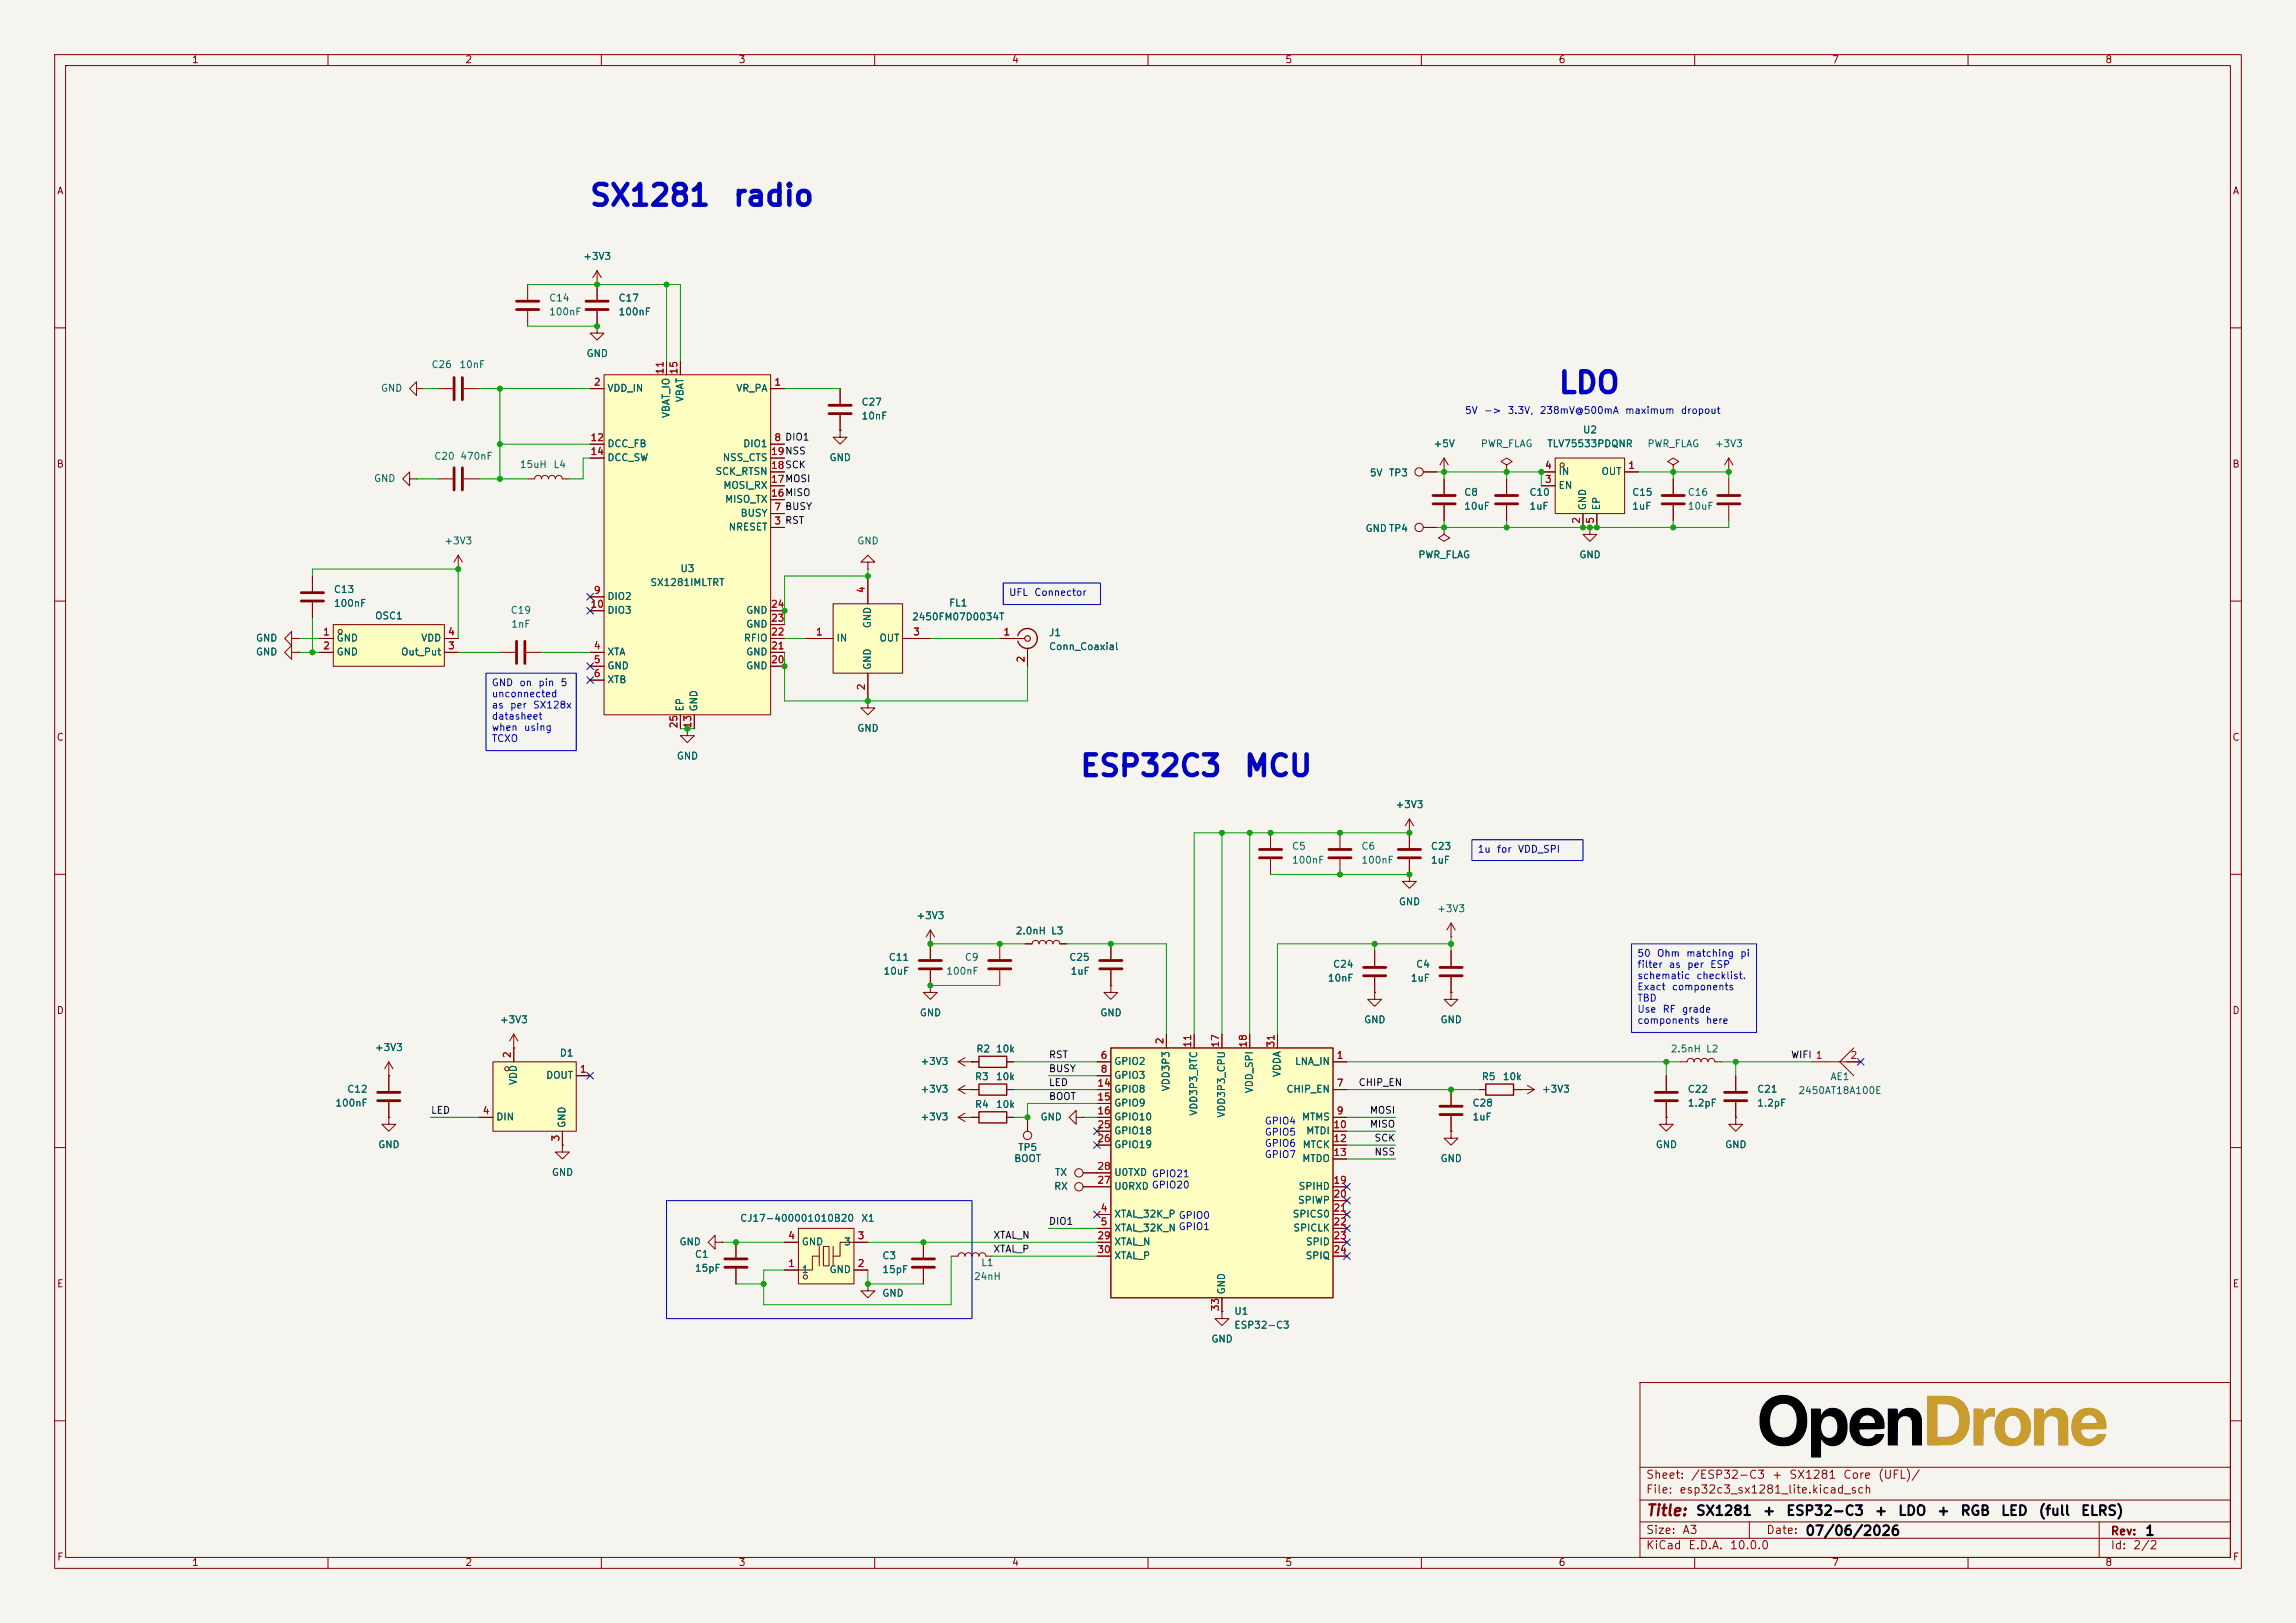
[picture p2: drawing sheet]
<svg xmlns="http://www.w3.org/2000/svg" width="420mm" height="297mm" viewBox="0 0 420 297" stroke-linecap="round" stroke-linejoin="round" font-family="sans-serif">
<defs><g id="words">
<g font-size="3.8" fill="#0000c2">
<text x="107.7" y="38.6">SX1281</text>
<text x="133.9" y="38.6">radio</text>
<text x="284.9" y="72.9">LDO</text>
<text x="197.4" y="143">ESP32C3</text>
<text x="227.4" y="143">MCU</text>
</g>
<text font-size="2" fill="#840000" x="301" y="277.9">Title:</text>
<g font-size="1.8">
<text x="310.1" y="277.8">SX1281</text>
<text x="322.3" y="277.8">+</text>
<text x="326.6" y="277.8">ESP32-C3</text>
<text x="330.1" y="281.5">07/06/2026</text>
<text x="342.8" y="277.8">+</text>
<text x="347.1" y="277.8">LDO</text>
<text x="354.2" y="277.8">+</text>
<text x="358.5" y="277.8">RGB</text>
<text x="365.9" y="277.8">LED</text>
<text x="372.8" y="277.8">(full</text>
<text x="380.5" y="277.8">ELRS)</text>
<text x="392.3" y="281.5">1</text>
</g>
<g font-size="1.5" fill="#840000">
<text x="301" y="273.7">File:</text>
<text x="301" y="271">Sheet:</text>
<text x="307.1" y="273.7">esp32c3_sx1281_lite.kicad_sch</text>
<text x="309.2" y="271">/ESP32-C3</text>
<text x="324" y="271">+</text>
<text x="327.2" y="271">SX1281</text>
<text x="337" y="271">Core</text>
<text x="343.4" y="271">(UFL)/</text>
<text x="301" y="281.1">Size:</text>
<text x="307.6" y="281.1">A3</text>
<text x="323" y="281.1">Date:</text>
<text x="386" y="281.3">Rev:</text>
<text x="301" y="283.9">KiCad</text>
<text x="308.7" y="283.9">E.D.A.</text>
<text x="316.3" y="283.9">10.0.0</text>
<text x="386" y="283.9">Id:</text>
<text x="390.1" y="283.9">2/2</text>
</g>
<g font-size="1.3" fill="#840000">
<text x="35" y="11.9">1</text>
<text x="85" y="11.9">2</text>
<text x="135" y="11.9">3</text>
<text x="185" y="11.9">4</text>
<text x="235" y="11.9">5</text>
<text x="285" y="11.9">6</text>
<text x="335" y="11.9">7</text>
<text x="385" y="11.9">8</text>
<text x="10.3" y="35.9">A</text>
<text x="408.3" y="35.9">A</text>
<text x="10.3" y="85.9">B</text>
<text x="408.2" y="85.9">B</text>
<text x="10.3" y="135.9">C</text>
<text x="408.2" y="135.9">C</text>
<text x="10.3" y="185.9">D</text>
<text x="408.2" y="185.9">D</text>
<text x="10.3" y="235.9">E</text>
<text x="408.3" y="235.9">E</text>
<text x="10.3" y="285.9">F</text>
<text x="35" y="286.9">1</text>
<text x="85" y="286.9">2</text>
<text x="135" y="286.9">3</text>
<text x="185" y="286.9">4</text>
<text x="235" y="286.9">5</text>
<text x="285" y="286.9">6</text>
<text x="335" y="286.9">7</text>
<text x="385" y="286.9">8</text>
<text x="408.3" y="285.9">F</text>
</g>
<g font-size="1.3" fill="#006464">
<text x="106.6" y="47.9">+3V3</text>
<text x="100.3" y="58">100nF</text>
<text x="100.3" y="55.5">C14</text>
<text x="113" y="58">100nF</text>
<text x="113" y="55.5">C17</text>
<text x="107.2" y="65.6">GND</text>
<text x="69.6" y="72">GND</text>
<text x="78.8" y="67.7">C26</text>
<text x="83.9" y="67.7">10nF</text>
<text x="111" y="72">VDD_IN</text>
<text x="134.6" y="72">VR_PA</text>
<text x="122.8" y="76.6" transform="rotate(-90 122.8 76.6)">VBAT_IO</text>
<text x="125.3" y="73.7" transform="rotate(-90 125.3 73.7)">VBAT</text>
<text x="157.5" y="74.5">C27</text>
<text x="157.5" y="77.1">10nF</text>
<text x="111" y="82.1">DCC_FB</text>
<text x="135.8" y="82.1">DIO1</text>
<text x="262.1" y="82.1">+5V</text>
<text x="270.8" y="82.1">PWR_FLAG</text>
<text x="282.9" y="82.1">TLV75533PDQNR</text>
<text x="289.5" y="79.6">U2</text>
<text x="301.3" y="82.1">PWR_FLAG</text>
<text x="313.6" y="82.1">+3V3</text>
<text x="68.3" y="88.5">GND</text>
<text x="79.3" y="84.4">C20</text>
<text x="84.1" y="84.4">470nF</text>
<text x="95" y="86">15uH</text>
<text x="101.1" y="86">L4</text>
<text x="111" y="84.7">DCC_SW</text>
<text x="130.8" y="87.2">SCK_RTSN</text>
<text x="132.1" y="84.7">NSS_CTS</text>
<text x="132.2" y="89.8">MOSI_RX</text>
<text x="151.6" y="84.7">GND</text>
<text x="250.5" y="87.5">5V</text>
<text x="254" y="87.5">TP3</text>
<text x="285" y="89.8">EN</text>
<text x="285" y="87.2">IN</text>
<text x="292.8" y="87.2">OUT</text>
<text x="132.5" y="92.3">MISO_TX</text>
<text x="135.4" y="94.8">BUSY</text>
<text x="267.7" y="91">C8</text>
<text x="267.7" y="93.6">10uF</text>
<text x="279.7" y="93.6">1uF</text>
<text x="279.7" y="91">C10</text>
<text x="290.4" y="93.5" transform="rotate(-90 290.4 93.5)">GND</text>
<text x="293" y="93.5" transform="rotate(-90 293 93.5)">EP</text>
<text x="298.5" y="93.6">1uF</text>
<text x="298.5" y="91">C15</text>
<text x="308.6" y="91">C16</text>
<text x="308.6" y="93.6">10uF</text>
<text x="81.2" y="99.9">+3V3</text>
<text x="133.2" y="97.4">NRESET</text>
<text x="156.7" y="99.9">GND</text>
<text x="249.7" y="97.6">GND TP4</text>
<text x="118.9" y="107.5">SX1281IMLTRT</text>
<text x="124.4" y="105">U3</text>
<text x="259.3" y="102.5">PWR_FLAG</text>
<text x="288.8" y="102.5">GND</text>
<text x="61" y="111.4">100nF</text>
<text x="61" y="108.8">C13</text>
<text x="68.5" y="113.6">OSC1</text>
<text x="93.3" y="112.6">C19</text>
<text x="111" y="110.1">DIO2</text>
<text x="111" y="112.6">DIO3</text>
<text x="136.4" y="112.6">GND</text>
<text x="166.7" y="113.8">2450FM07D0034T</text>
<text x="173.5" y="111.3">FL1</text>
<text x="46.7" y="117.7">GND</text>
<text x="61.5" y="117.7">GND</text>
<text x="76.9" y="117.7">VDD</text>
<text x="93.4" y="115.2">1nF</text>
<text x="136" y="117.7">RFIO</text>
<text x="136.4" y="115.2">GND</text>
<text x="152.9" y="117.7">IN</text>
<text x="159.6" y="115.1" transform="rotate(-90 159.6 115.1)">GND</text>
<text x="160.8" y="117.7">OUT</text>
<text x="191.8" y="116.7">J1</text>
<text x="191.8" y="119.3">Conn_Coaxial</text>
<text x="46.7" y="120.2">GND</text>
<text x="61.5" y="120.2">GND</text>
<text x="73.3" y="120.2">Out_Put</text>
<text x="111" y="120.2">XTA</text>
<text x="111" y="122.8">GND</text>
<text x="111" y="125.3">XTB</text>
<text x="136.4" y="122.8">GND</text>
<text x="136.4" y="120.2">GND</text>
<text x="159.6" y="122.7" transform="rotate(-90 159.6 122.7)">GND</text>
<text x="125.3" y="130.3" transform="rotate(-90 125.3 130.3)">EP</text>
<text x="127.9" y="130.3" transform="rotate(-90 127.9 130.3)">GND</text>
<text x="156.7" y="134.2">GND</text>
<text x="123.7" y="139.3">GND</text>
<text x="255.2" y="148.2">+3V3</text>
<text x="236.2" y="155.8">C5</text>
<text x="248.9" y="155.8">C6</text>
<text x="261.6" y="155.8">C23</text>
<text x="236.2" y="158.3">100nF</text>
<text x="248.9" y="158.3">100nF</text>
<text x="261.6" y="158.3">1uF</text>
<text x="255.8" y="166">GND</text>
<text x="262.8" y="167.2">+3V3</text>
<text x="167.5" y="168.5">+3V3</text>
<text x="185.7" y="171.3">2.0nH</text>
<text x="192.2" y="171.3">L3</text>
<text x="161.5" y="178.7">10uF</text>
<text x="162.5" y="176.1">C11</text>
<text x="173" y="178.7">100nF</text>
<text x="176.4" y="176.1">C9</text>
<text x="195.5" y="176.1">C25</text>
<text x="195.7" y="178.7">1uF</text>
<text x="242.8" y="179.9">10nF</text>
<text x="243.7" y="177.4">C24</text>
<text x="258" y="179.9">1uF</text>
<text x="258.9" y="177.4">C4</text>
<text x="91.3" y="187.6">+3V3</text>
<text x="168.1" y="186.3">GND</text>
<text x="201.2" y="186.3">GND</text>
<text x="249.4" y="187.6">GND</text>
<text x="263.4" y="187.6">GND</text>
<text x="68.5" y="192.6">+3V3</text>
<text x="99.8" y="197.7">DOUT</text>
<text x="102.3" y="193.6">D1</text>
<text x="168.3" y="195.2">+3V3</text>
<text x="178.2" y="198">R3</text>
<text x="178.5" y="192.9">R2</text>
<text x="182.1" y="192.9">10k</text>
<text x="182.1" y="198">10k</text>
<text x="203.7" y="195.2">GPIO2</text>
<text x="203.7" y="197.7">GPIO3</text>
<text x="234.5" y="197.2" transform="rotate(-90 234.5 197.2)">VDDA</text>
<text x="236.8" y="195.2">LNA_IN</text>
<text x="270.9" y="198">R5</text>
<text x="274.8" y="198">10k</text>
<text x="305.5" y="192.9">2.5nH</text>
<text x="312" y="192.9">L2</text>
<text x="334.7" y="198">AE1</text>
<text x="61.2" y="202.8">100nF</text>
<text x="63.4" y="200.3">C12</text>
<text x="94.8" y="198.6" transform="rotate(-90 94.8 198.6)">VDD</text>
<text x="168.3" y="200.3">+3V3</text>
<text x="178.2" y="203">R4</text>
<text x="182.1" y="203">10k</text>
<text x="203.7" y="200.3">GPIO8</text>
<text x="203.7" y="202.8">GPIO9</text>
<text x="214.2" y="199.8" transform="rotate(-90 214.2 199.8)">VDD3P3</text>
<text x="229.5" y="200.2" transform="rotate(-90 229.5 200.2)">VDD_SPI</text>
<text x="235.2" y="200.3">CHIP_EN</text>
<text x="269.2" y="202.8">C28</text>
<text x="281.9" y="200.3">+3V3</text>
<text x="308.6" y="200.3">C22</text>
<text x="308.6" y="202.8">1.2pF</text>
<text x="321.3" y="200.3">C21</text>
<text x="321.3" y="202.8">1.2pF</text>
<text x="328.9" y="200.5">2450AT18A100E</text>
<text x="90.7" y="205.3">DIN</text>
<text x="103.7" y="206.5" transform="rotate(-90 103.7 206.5)">GND</text>
<text x="168.3" y="205.3">+3V3</text>
<text x="190.2" y="205.3">GND</text>
<text x="203.7" y="205.3">GPIO10</text>
<text x="203.7" y="207.9">GPIO18</text>
<text x="219.3" y="204.3" transform="rotate(-90 219.3 204.3)">VDD3P3_RTC</text>
<text x="224.4" y="204.6" transform="rotate(-90 224.4 204.6)">VDD3P3_CPU</text>
<text x="238" y="205.3">MTMS</text>
<text x="238.8" y="207.9">MTDI</text>
<text x="269.2" y="205.3">1uF</text>
<text x="69.1" y="210.4">GND</text>
<text x="100.8" y="215.5">GND</text>
<text x="185.4" y="213">BOOT</text>
<text x="186.1" y="210.9">TP5</text>
<text x="192.9" y="215.5">TX</text>
<text x="203.7" y="210.4">GPIO19</text>
<text x="203.7" y="215.5">U0TXD GPIO21</text>
<text x="203.7" y="215.5">U0TXD</text>
<text x="238.1" y="213">MTDO</text>
<text x="238.2" y="210.4">MTCK</text>
<text x="263.4" y="213">GND</text>
<text x="302.8" y="210.4">GND</text>
<text x="315.5" y="210.4">GND</text>
<text x="192.7" y="218">RX</text>
<text x="203.7" y="218">U0RXD GPIO20</text>
<text x="203.7" y="218">U0RXD</text>
<text x="237.3" y="220.6">SPIWP</text>
<text x="237.4" y="218">SPIHD</text>
<text x="135.3" y="223.9">CJ17-400001010B20</text>
<text x="157.4" y="223.9">X1</text>
<text x="203.7" y="223.1">XTAL_32K_P GPIO0</text>
<text x="203.7" y="225.7">XTAL_32K_N GPIO1</text>
<text x="203.7" y="223.1">XTAL_32K_P</text>
<text x="203.7" y="225.7">XTAL_32K_N</text>
<text x="236.4" y="223.1">SPICS0</text>
<text x="236.5" y="225.7">SPICLK</text>
<text x="124.2" y="228.2">GND</text>
<text x="127" y="230.5">C1</text>
<text x="127" y="233">15pF</text>
<text x="146.6" y="233.3">1</text>
<text x="146.6" y="228.2">GND</text>
<text x="151.6" y="233.3">GND</text>
<text x="154.3" y="228.2">3</text>
<text x="161.3" y="230.7">C3</text>
<text x="161.3" y="233.3">15pF</text>
<text x="179.4" y="232">L1</text>
<text x="203.7" y="228.2">XTAL_N</text>
<text x="203.7" y="230.7">XTAL_P</text>
<text x="238.7" y="230.7">SPIQ</text>
<text x="238.8" y="228.2">SPID</text>
<text x="161.3" y="237.6">GND</text>
<text x="178" y="234.5">24nH</text>
<text x="224.4" y="237" transform="rotate(-90 224.4 237)">GND</text>
<text x="221.5" y="246">GND</text>
<text x="225.7" y="240.9">U1</text>
<text x="225.7" y="243.4">ESP32-C3</text>
</g>
<g font-size="1.3" fill="#a90000">
<text x="108.5" y="70.9">2</text>
<text x="121.7" y="68.6" transform="rotate(-90 121.7 68.6)">11</text>
<text x="124.2" y="68.6" transform="rotate(-90 124.2 68.6)">15</text>
<text x="141.5" y="70.9">1</text>
<text x="107.9" y="81">12</text>
<text x="107.9" y="83.6">14</text>
<text x="140.9" y="83.6">19NSS</text>
<text x="140.9" y="83.6">19</text>
<text x="141.5" y="81">8 DIO1</text>
<text x="141.5" y="81">8</text>
<text x="140.9" y="88.6">17MOSI</text>
<text x="140.9" y="86.1">18SCK</text>
<text x="140.9" y="88.6">17</text>
<text x="140.9" y="86.1">18</text>
<text x="282.5" y="88.6">3</text>
<text x="282.5" y="86.1">4</text>
<text x="297.7" y="86.1">1</text>
<text x="140.9" y="91.2">16MISO</text>
<text x="140.9" y="91.2">16</text>
<text x="141.5" y="93.7">7 BUSY</text>
<text x="141.5" y="93.7">7</text>
<text x="289.3" y="96" transform="rotate(-90 289.3 96)">2</text>
<text x="291.8" y="96" transform="rotate(-90 291.8 96)">5</text>
<text x="141.5" y="96.3">3 RST</text>
<text x="141.5" y="96.3">3</text>
<text x="107.9" y="111.5">10</text>
<text x="108.5" y="109">9</text>
<text x="140.9" y="111.5">24</text>
<text x="158.5" y="108.7" transform="rotate(-90 158.5 108.7)">4</text>
<text x="59" y="116.6">1</text>
<text x="59" y="119.1">2</text>
<text x="81.8" y="119.1">3</text>
<text x="81.8" y="116.6">4</text>
<text x="108.5" y="119.1">4</text>
<text x="140.9" y="119.1">21</text>
<text x="140.9" y="116.6">22</text>
<text x="140.9" y="114">23</text>
<text x="149.2" y="116.6">1</text>
<text x="166.9" y="116.6">3</text>
<text x="183.4" y="116.6">1</text>
<text x="108.5" y="121.7">5</text>
<text x="108.5" y="124.2">6</text>
<text x="140.9" y="121.7">20</text>
<text x="187.7" y="121.4" transform="rotate(-90 187.7 121.4)">2</text>
<text x="158.5" y="126.4" transform="rotate(-90 158.5 126.4)">2</text>
<text x="124.2" y="133.4" transform="rotate(-90 124.2 133.4)">25</text>
<text x="126.7" y="133.4" transform="rotate(-90 126.7 133.4)">13</text>
<text x="213.1" y="191.2" transform="rotate(-90 213.1 191.2)">2</text>
<text x="218.2" y="191.8" transform="rotate(-90 218.2 191.8)">11</text>
<text x="223.3" y="191.8" transform="rotate(-90 223.3 191.8)">17</text>
<text x="228.3" y="191.8" transform="rotate(-90 228.3 191.8)">18</text>
<text x="233.4" y="191.8" transform="rotate(-90 233.4 191.8)">31</text>
<text x="93.7" y="193.7" transform="rotate(-90 93.7 193.7)">2</text>
<text x="106" y="196.6">1</text>
<text x="201.2" y="194.1">6</text>
<text x="201.2" y="196.6">8</text>
<text x="244.4" y="194.1">1</text>
<text x="338.4" y="194.1">2</text>
<text x="200.6" y="199.1">14</text>
<text x="200.6" y="201.7">15</text>
<text x="244.4" y="199.1">7</text>
<text x="88.2" y="204.2">4</text>
<text x="102.6" y="209" transform="rotate(-90 102.6 209)">3</text>
<text x="200.6" y="204.2">16</text>
<text x="200.6" y="206.8">25</text>
<text x="200.6" y="209.3">26</text>
<text x="243.8" y="206.8">10</text>
<text x="243.8" y="209.3">12</text>
<text x="244.4" y="204.2">9</text>
<text x="200.6" y="214.4">28</text>
<text x="243.8" y="211.8">13</text>
<text x="200.6" y="216.9">27</text>
<text x="201.2" y="222">4</text>
<text x="243.8" y="216.9">19</text>
<text x="243.8" y="219.5">20</text>
<text x="243.8" y="222">21</text>
<text x="144.1" y="227.1">4</text>
<text x="156.8" y="227.1">3</text>
<text x="200.6" y="227.1">29</text>
<text x="201.2" y="224.5">5</text>
<text x="243.8" y="224.5">22</text>
<text x="243.8" y="227.1">23</text>
<text x="144.1" y="232.2">1</text>
<text x="156.8" y="232.2">2</text>
<text x="200.6" y="229.6">30</text>
<text x="243.8" y="229.6">24</text>
<text x="223.3" y="240.1" transform="rotate(-90 223.3 240.1)">33</text>
</g>
<g font-size="1.3" fill="#0000c2">
<text x="267.9" y="76.1">5V</text>
<text x="271.3" y="76.1">-&gt;</text>
<text x="275.7" y="76.1">3.3V,</text>
<text x="281.5" y="76.1">238mV@500mA</text>
<text x="297.2" y="76.1">maximum</text>
<text x="307.3" y="76.1">dropout</text>
<text x="184.5" y="109.4">UFL</text>
<text x="189.1" y="109.4">Connector</text>
<text x="89.9" y="125.9">GND</text>
<text x="94.9" y="125.9">on</text>
<text x="98.4" y="125.9">pin</text>
<text x="102.4" y="125.9">5</text>
<text x="89.9" y="127.9">unconnected</text>
<text x="89.9" y="130">as</text>
<text x="93.2" y="130">per</text>
<text x="97.4" y="130">SX128x</text>
<text x="89.9" y="132">datasheet</text>
<text x="89.9" y="134">when</text>
<text x="89.9" y="136.1">TCXO</text>
<text x="95.7" y="134">using</text>
<text x="270.2" y="156.3">1u</text>
<text x="273.7" y="156.3">for</text>
<text x="277.6" y="156.3">VDD_SPI</text>
<text x="299.4" y="175.4">50</text>
<text x="299.4" y="177.4">filter</text>
<text x="299.4" y="179.5">schematic</text>
<text x="303" y="175.4">Ohm</text>
<text x="305.2" y="177.4">as</text>
<text x="308.3" y="175.4">matching</text>
<text x="308.5" y="177.4">per</text>
<text x="310.2" y="179.5">checklist.</text>
<text x="312.7" y="177.4">ESP</text>
<text x="318.2" y="175.4">pi</text>
<text x="299.4" y="181.5">Exact</text>
<text x="299.4" y="183.6">TBD</text>
<text x="299.4" y="185.6">Use</text>
<text x="304" y="185.6">RF</text>
<text x="305.7" y="181.5">components</text>
<text x="307.5" y="185.6">grade</text>
<text x="299.4" y="187.7">components</text>
<text x="311.9" y="187.7">here</text>
<text x="231.2" y="206.1">GPIO4</text>
<text x="231.2" y="208.1">GPIO5</text>
<text x="231.2" y="210.2">GPIO6</text>
<text x="231.2" y="212.2">GPIO7</text>
</g>
<g font-size="1.3" fill="#0f0f0f">
<text x="191.8" y="196.5">BUSY</text>
<text x="191.8" y="194">RST</text>
<text x="327.5" y="194">WIFI 1</text>
<text x="191.8" y="201.6">BOOT</text>
<text x="191.8" y="199">LED</text>
<text x="248.4" y="199">CHIP_EN</text>
<text x="78.7" y="204.1">LED</text>
<text x="250.5" y="206.7">MISO</text>
<text x="250.5" y="204.1">MOSI</text>
<text x="251.3" y="209.2">SCK</text>
<text x="251.3" y="211.7">NSS</text>
<text x="181.6" y="227">XTAL_N</text>
<text x="191.8" y="224.4">DIO1</text>
<text x="181.6" y="229.5">XTAL_P</text>
</g>
</g></defs>
<path d="M0 0h420v297h-420z" fill="#f5f4ef" stroke="#f5f4ef" stroke-width=".18"/>
<g fill="none" stroke="#840000" stroke-width=".18">
<path d="M10 10h400v277h-400zM12 12h396v273h-396zM60 10v2M110 10v2M160 10v2M210 10v2M260 10v2M310 10v2M360 10v2M10 60h2M408 60h2M10 110h2"/>
<path d="M408 110h2M10 160h2M408 160h2M10 210h2M408 210h2M300 253h108v32h-108zM10 260h2M300 278.5h108M300 274.5h108M300 268.5h108M320 278.5v3M384 278.5v6.5"/>
<path d="M408 260h2M60 285v2M110 285v2M160 285v2M210 285v2M260 285v2M300 281.5h108M310 285v2M360 285v2"/>
</g>
<g fill="#c89d2e">
<path d="M365.8 258.5l.7-.5 .7-.3a3.4 3.4 0 0 1 4.2 4.3l-.5 1.4a3.5 3.5 0 0 1-5.8-.7l-.3-1.6h1.9l.1 .7a1.43 1.43 0 0 0 1.5 1.4 1.43 1.43 0 0 0 1.3-1.6v-1.2l-.5-.9-.7-.4h-.6l-.4 .2a2 2 0 0 0-.7 1.8h-1.9v-.1a3.5 3.5 0 0 1 1-2.5z"/>
<path d="M372.1 257.8h1.7l.2 1a2.31 2.31 0 0 1 2.5-1.1 2.31 2.31 0 0 1 1.8 2.1v4.7h-1.8l-.1-4.5-.2-.5-.3-.2-1-.1a1.3 1.3 0 0 0-1 1.2v4.1h-1.8z"/>
<path d="M379.9 258.5a3.2 3.2 0 0 1 3.7-.6 3.2 3.2 0 0 1 1.6 3.5l-4.4 .2-.1 .1 .1 .5a1.6 1.6 0 0 0 1.4 1.1 1.6 1.6 0 0 0 1.5-.8h1.6a3 3 0 0 1-3.8 2.1 3.3 3.3 0 0 1-2.6-4v-.3l4.6 .1-.2-.8-.6-.5a1.44 1.44 0 0 0-2 1.2h-1.8a3.4 3.4 0 0 1 1-1.8z"/>
</g>
<path d="M323.1 256.4a4.5 4.5 0 0 1 5.2-.7 4.5 4.5 0 0 1 2.3 4.7 4.4 4.4 0 0 1-4.6 4.3 4.4 4.4 0 0 1-4.1-4.6h1.9a2.56 2.56 0 0 0 2.9 2.9 2.62 2.62 0 0 0 2-2.9 3.2 3.2 0 0 0-1.2-2.9 2.44 2.44 0 0 0-2.6 .1 2.44 2.44 0 0 0-1.1 2.3v.5h-1.9a4.9 4.9 0 0 1 1.2-3.7zM331.3 257.8h1.7l.1 1.1 .1-.1a2.5 2.5 0 0 1 2.8-1.1 2.5 2.5 0 0 1 1.9 2.3 4 4 0 0 1-1.2 4.3 2.42 2.42 0 0 1-3.6-.9v3.3h-1.8v-5.6h1.8l.2 1 .5 .7 .7 .3 .8-.2 .4-.3 .3-.5 .1-1.4-.5-1.1-.3-.3-.5-.1a1.57 1.57 0 0 0-1.7 1.8v.1h-1.8zM339.3 258.5a3.2 3.2 0 0 1 3.7-.5 3.2 3.2 0 0 1 1.6 3.4l-.8 .2h-3.4l-.3 .1 .1 .6 .3 .5 .9 .5 .9-.2 .8-.6h1.6a2.97 2.97 0 0 1-3.8 2.1 3.4 3.4 0 0 1-2.5-4.3l4.1 .1h.4l.1-.1a1.43 1.43 0 0 0-1.5-1.3 1.43 1.43 0 0 0-1.4 1.3h-1.7l.3-1z" fill="#000"/>
<g fill="#c89d2e">
<path d="M361 257.8h1.7l.2 1.1a1.41 1.41 0 0 1 2-1.1v1.5h-1.3l-.4 .4-.3 .5-.1 4.3h-1.8z"/>
<path d="M352.5 255.4h.2a18.4 18.4 0 0 1 4.6 .2 4 4 0 0 1 3 4.5 4.1 4.1 0 0 1-4.6 4.4h-3.2v-4.5h1.9v2.9h1.5a2.47 2.47 0 0 0 2.5-3 2.5 2.5 0 0 0-2.6-2.9h-1.4v3h-1.9z"/>
</g>
<path d="M345.3 257.8h1.7l.2 1a2.32 2.32 0 0 1 2.6-1.1 2.32 2.32 0 0 1 1.8 2.3v4.5h-1.8l-.1-4.4-.4-.7-.8-.2-.8 .2-.5 .8-.1 4.3h-1.8z" fill="#000"/>
<path d="M69.1 199.9h4.1M69.1 201.4h4.1M132.6 230.4h4.1M132.6 231.9h4.1M166.9 230.4h4M166.9 231.9h4" fill="none" stroke="#840000" stroke-width=".51"/>
<g fill="none" stroke="#840000" stroke-width=".18">
<path d="M71.1 196.9h.1M71.1 194.3v5.3M71.1 194.3l-.7 1.3M71.1 194.3l.8 1.3M94 191.8h.1M94 189.2l-.8 1.3M94 189.2l.7 1.3M94 189.2v2.6M251.5 181.6v1.3h-1.3l1.3 1.3 1.2-1.3h-1.2M251.5 181.6h.1M71.1 204.5v1.2h1.3l-1.3 1.3-1.3-1.3h1.3M71.1 204.5h.1"/>
<path d="M71.1 201.7v2.8M102.9 209.6v1.2h1.2l-1.2 1.3-1.3-1.3h1.3M102.9 209.6h.1M130.8 227.3v-1.2l-1.3 1.2 1.3 1.3v-1.3h1.3M132.1 227.3h.1M134.6 227.3v2.8M134.6 232.2v2.7M168.9 227.3v2.8M168.9 232.2v2.7"/>
</g>
<g fill="#ffffc2">
<path d="M146 224.8h10.2v10.1h-10.2z"/>
<path d="M150.6 228.1h1v3.5h-1z"/>
</g>
<g fill="none" stroke="#840000" stroke-width=".18">
<path d="M96.5 52.1v2.8M96.5 56.9v2.8M109.2 52.1h.1M109.2 49.5l-.7 1.3M109.2 49.5l.8 1.3M109.2 49.5v2.6M80 71.1h2.8M84.8 71.1h2.8M153.7 78.7v1.3h1.2l-1.2 1.3-1.3-1.3h1.3M153.7 78.7h.1M153.7 71.1v2.8M153.7 75.9v2.8"/>
<path d="M158.7 102.9h1.3l-1.3-1.3-1.2 1.3h1.2v1.2M158.7 104.1h.1M251.5 174v2.8M251.5 178.8v2.8M317.5 204.5v1.2h-1.3l1.3 1.3 1.3-1.3h-1.3M317.5 204.5h.1M143.5 227.3h2.5M146 224.8h10.2v10.1h-10.2zM149.9 229.9h-1.3v2.5h-5.1M149.9 228.1v3.5M150.6 228.1h1v3.5h-1zM152.4 228.1v3.5"/>
<path d="M156.2 232.4h2.5M158.7 227.3h-5v2.6h-1.3M158.7 234.9v1.3h1.3l-1.3 1.3-1.2-1.3h1.2M158.7 234.9h.1"/>
<circle cx="147.3" cy="233.7" r=".38"/>
</g>
<path d="M94.5 55.1h4.1M94.5 56.6h4.1M83.1 69.1v4.1M84.6 69.1v4.1M151.6 74.2h4.1M151.6 75.7h4.1M249.4 177h4.1M249.4 178.6h4.1" fill="none" stroke="#840000" stroke-width=".51"/>
<path d="M90.2 194.3h15.2v12.7h-15.2z" fill="#ffffc2"/>
<g fill="none" stroke="#840000" stroke-width=".18">
<path d="M76.2 71.1v-1.2l-1.3 1.2 1.3 1.3v-1.3h1.3M77.5 71.1h.1M74.9 87.6v-1.2l-1.2 1.2 1.2 1.3v-1.3h1.3M76.2 87.6h.1M80 87.6h2.8M84.8 87.6h2.8M275.6 85.1l1-.6-1-.7-1 .7 1 .6v1.3M275.6 86.4h.1M306.1 85.1l1-.6-1-.7-1 .7 1 .6v1.3M306.1 86.4h.1M53.3 119.4v-1.3l-1.2 1.3 1.2 1.3v-1.3h1.3M53.3 116.8v-1.2l-1.2 1.2 1.2 1.3v-1.3h1.3"/>
<path d="M54.6 119.4h.1M54.6 116.8h.1M57.1 105.4v2.8M57.1 110.2v2.8M83.8 104.1h.1M83.8 101.6l-.7 1.3M83.8 101.6l.8 1.3M83.8 101.6v2.5M125.7 133.4v1.2h1.3l-1.3 1.3-1.2-1.3h1.2M125.7 133.4h.1M90.2 194.3h15.2v12.7h-15.2zM94 191.8v2.5"/>
<path d="M105.4 196.9h2.5M317.5 196.9v2.7M331.5 194.3h8.9M339.1 191.8l-2.6 2.5 2.6 2.6M87.6 204.5h2.6M102.9 207v2.6M317.5 201.7v2.8"/>
<circle cx="92.7" cy="195.6" r=".38"/>
</g>
<path d="M83.1 85.6v4.1M84.6 85.6v4.1M55.1 108.5h4.1M55.1 110h4.1M315.5 199.9h4M315.5 201.4h4" fill="none" stroke="#840000" stroke-width=".51"/>
<path d="M110.5 68.6h30.5v62.2h-30.5z" fill="#ffffc2"/>
<g fill="none" stroke="#840000" stroke-width=".18">
<path d="M107.9 71.1h2.6M110.5 68.6h30.5v62.2h-30.5zM121.9 66v2.6M124.5 66v2.6M141 71.1h2.5M107.9 81.3h2.6M107.9 83.8h2.6M141 96.5h2.5M141 94h2.5M141 81.3h2.5M141 83.8h2.5M141 91.4h2.5"/>
<path d="M141 88.9h2.5M141 86.4h2.5M306.1 87.6v2.8M306.1 92.5v2.8M107.9 119.4h2.6M107.9 109.2h2.6M107.9 111.8h2.6M141 119.4h2.5M141 111.8h2.5M141 116.8h2.5M141 114.3h2.5M107.9 121.9h2.6"/>
<path d="M107.9 124.5h2.6M124.5 130.8v2.6M127 130.8v2.6M141 121.9h2.5"/>
</g>
<path d="M304 90.7h4.1M304 92.2h4.1" fill="none" stroke="#840000" stroke-width=".51"/>
<path d="M61 114.3h20.3v7.6h-20.3z" fill="#ffffc2"/>
<g fill="none" stroke="#840000" stroke-width=".18">
<path d="M58.4 116.8h2.6M58.4 119.4h2.6M61 114.3h20.3v7.6h-20.3zM81.3 116.8h2.5M81.3 119.4h2.5M91.4 119.4h2.8M96.3 119.4h2.8M170.2 172.7h.1M170.2 170.2l.7 1.3M170.2 170.2l-.8 1.3M170.2 170.2v2.5"/>
<circle cx="62.2" cy="115.6" r=".38"/>
</g>
<path d="M94.5 117.3v4.1M96 117.3v4.1" fill="none" stroke="#840000" stroke-width=".51"/>
<path d="M284.5 83.8h12.7v10.2h-12.7z" fill="#ffffc2"/>
<g fill="none" stroke="#840000" stroke-width=".18">
<path d="M96.5 87.6h1.3a.64 .64 0 0 1 .6-.6 .64 .64 0 0 1 .7 .6 .64 .64 0 0 1 .6-.6 .64 .64 0 0 1 .6 .6 .64 .64 0 0 1 .7-.6 .64 .64 0 0 1 .6 .6 .64 .64 0 0 1 .6-.6 .64 .64 0 0 1 .7 .6h1.2M260.3 86.4h2.6M260.3 96.5h2.6M264.2 86.4h.1M264.2 96.5v1.3l1 .6-1 .7-1.1-.7 1.1-.6M264.2 96.5h.1M264.2 83.8v2.6M264.2 87.6v2.8M264.2 92.5v2.8M264.2 83.8l-.8 1.3M264.2 83.8l.7 1.3M275.6 87.6v2.8"/>
<path d="M275.6 92.5v2.8M281.9 86.4h2.6M281.9 88.9h2.6M284.5 83.8h12.7v10.2h-12.7zM289.6 94v2.5M290.8 96.5v1.3h1.3l-1.3 1.3-1.2-1.3h1.2M290.8 96.5h.1M292.1 94v2.5M297.2 86.4h2.5M316.2 86.4h.1M316.2 83.8v2.6M316.2 87.6v2.8"/>
<path d="M316.2 92.5v2.8M316.2 83.8l-.7 1.3M316.2 83.8l.8 1.3M158.7 128.3v1.2h1.3l-1.3 1.3-1.2-1.3h1.2M158.7 128.3h.1M170.2 172.7v2.8M170.2 177.5v2.8M182.9 172.7v2.8M182.9 177.5v2.8M187.5 172.7h1.3a.64 .64 0 0 1 .6-.6 .64 .64 0 0 1 .7 .6 .64 .64 0 0 1 .6-.6 .64 .64 0 0 1 .6 .6 .64 .64 0 0 1 .7-.6 .64 .64 0 0 1 .6 .6 .64 .64 0 0 1 .6-.6 .64 .64 0 0 1 .7 .6h1.2M203.2 172.7v2.8M203.2 177.5v2.8"/>
<path d="M170.2 180.3v1.3h-1.3l1.3 1.3 1.2-1.3h-1.2M170.2 180.3h.1M175.3 194.3h3.8M175.3 194.3l1.2 .8M176.5 193.5l-1.2 .8M177.8 194.3h.1M184.1 194.3h1.3M203.2 180.3v1.3h-1.3l1.3 1.3 1.3-1.3h-1.3M203.2 180.3h.1"/>
<circle cx="259.6" cy="96.5" r=".76"/>
<circle cx="259.6" cy="86.4" r=".76"/>
<circle cx="285.7" cy="85.1" r=".38"/>
</g>
<path d="M262.1 90.7h4.1M262.1 92.2h4.1M273.6 90.7h4M273.6 92.2h4M314.2 90.7h4.1M314.2 92.2h4.1M168.1 175.8h4.1M168.1 177.3h4.1M180.8 175.8h4.1M180.8 177.3h4.1M201.2 175.8h4M201.2 177.3h4" fill="none" stroke="#840000" stroke-width=".51"/>
<path d="M179.1 193.3h5v2h-5z" fill="none" stroke="#840000" stroke-width=".25"/>
<path d="M152.4 110.5h12.7v12.7h-12.7z" fill="#ffffc2"/>
<g fill="none" stroke="#840000" stroke-width=".18">
<path d="M109.2 59.7v1.3h1.3l-1.3 1.2-1.3-1.2h1.3M109.2 59.7h.1M147.3 116.8h5.1M152.4 110.5h12.7v12.7h-12.7zM158.7 105.4v5.1M165.1 116.8h5.1M182.9 116.8h4.6M188 118.6v3.3M158.7 123.2v5.1M232.4 152.4v2.8M232.4 157.2v2.8M175.3 199.4l1.2 .8"/>
<path d="M175.3 199.4h3.8M176.5 198.6l-1.2 .8M177.8 199.4h.1M184.1 199.4h1.3M270.5 199.4h1.3M276.9 199.4h3.8M278.1 199.4h.1M279.4 198.6l1.3 .8M280.7 199.4l-1.3 .8M304.8 196.9v2.7M307.3 194.3h1.3a.64 .64 0 0 1 .6-.6 .64 .64 0 0 1 .7 .6 .64 .64 0 0 1 .6-.6 .64 .64 0 0 1 .6 .6 .64 .64 0 0 1 .7-.6 .64 .64 0 0 1 .6 .6 .64 .64 0 0 1 .7-.6 .64 .64 0 0 1 .6 .6h1.3M175.3 204.5h3.8"/>
<path d="M175.3 204.5l1.2 .7M176.5 203.7l-1.2 .8M177.8 204.5h.1M184.1 204.5h1.3M188 204.5v2.5M196.8 204.5v-1.3l-1.2 1.3 1.2 1.2v-1.2h1.3M198.1 204.5h.1M198.1 214.6h2.6M198.1 217.2h2.6M304.8 204.5v1.2h-1.3l1.3 1.3 1.3-1.3h-1.3M304.8 204.5h.1M304.8 201.7v2.8"/>
<circle cx="188" cy="207.8" r=".76"/>
<circle cx="197.4" cy="217.2" r=".76"/>
<circle cx="197.4" cy="214.6" r=".76"/>
</g>
<path d="M186.2 116.3a1.81 1.81 0 0 1 2.8-1 1.81 1.81 0 0 1 0 3 1.81 1.81 0 0 1-2.8-1M179.1 198.4h5v2h-5zM271.8 198.4h5.1v2h-5.1zM179.1 203.5h5v2h-5z" fill="none" stroke="#840000" stroke-width=".25"/>
<circle cx="188" cy="116.8" r=".51" fill="none" stroke="#840000" stroke-width=".2"/>
<path d="M230.4 155.4h4M230.4 157h4M302.8 199.9h4M302.8 201.4h4" fill="none" stroke="#840000" stroke-width=".51"/>
<path d="M203.2 191.8h40.6v45.7h-40.6z" fill="#ffffc2"/>
<path d="M203.2 191.8h40.6v45.7h-40.6z" fill="none" stroke="#840000" stroke-width=".25"/>
<g fill="none" stroke="#840000" stroke-width=".18">
<path d="M109.2 52.1h.1M109.2 59.7h.1M109.2 52.1v2.8M109.2 56.9v2.8M107.9 71.1h2.6M121.9 66v2.6M124.5 66v2.6M141 71.1h2.5M153.7 78.7h.1M153.7 71.1v2.8M153.7 75.9v2.8M107.9 81.3h2.6"/>
<path d="M107.9 83.8h2.6M141 86.4h2.5M141 88.9h2.5M141 96.5h2.5M141 94h2.5M141 81.3h2.5M141 83.8h2.5M141 91.4h2.5M260.3 86.4h2.6M260.3 96.5h2.6M264.2 86.4h.1M264.2 96.5h.1"/>
<path d="M264.2 87.6v2.8M264.2 92.5v2.8M275.6 87.6v2.8M275.6 92.5v2.8M281.9 86.4h2.6M281.9 88.9h2.6M289.6 94v2.5M290.8 96.5h.1M292.1 94v2.5M297.2 86.4h2.5M306.1 87.6v2.8M306.1 92.5v2.8"/>
<path d="M54.6 116.8h.1M54.6 119.4h.1M57.1 105.4v2.8M57.1 110.2v2.8M58.4 116.8h2.6M58.4 119.4h2.6M81.3 116.8h2.5M81.3 119.4h2.5M107.9 119.4h2.6M107.9 109.2h2.6M107.9 111.8h2.6M141 116.8h2.5"/>
<path d="M141 119.4h2.5M141 111.8h2.5M141 114.3h2.5M147.3 116.8h5.1M158.7 105.4v5.1M165.1 116.8h5.1M182.9 116.8h2.5M188 119.4v2.5M107.9 121.9h2.6M107.9 124.5h2.6M124.5 130.8v2.6M125.7 133.4h.1"/>
<path d="M127 130.8v2.6M141 121.9h2.5M158.7 128.3h.1M158.7 123.2v5.1M245.1 152.4v2.8M245.1 157.2v2.8M257.8 152.4h.1M257.8 149.9v5.3M257.8 157.2v2.8M257.8 149.9l-.8 1.2M257.8 149.9l.8 1.2M170.2 172.7h.1"/>
<path d="M170.2 172.7v2.8M170.2 177.5v2.8M187.5 172.7h1.3M193.9 172.7h1.2M203.2 172.7v2.8M203.2 177.5v2.8M251.5 174v2.8M251.5 178.8v2.8M257.8 160v1.3h1.3l-1.3 1.3-1.3-1.3h1.3M257.8 160h.1M265.4 171.5h.1M265.4 168.9v2.6"/>
<path d="M265.4 174v2.8M265.4 178.8v2.8M265.4 168.9l.8 1.3M265.4 168.9l-.7 1.3M71.1 196.9h.1M71.1 196.9v2.7M94 191.8h.1M94 191.8v2.5M105.4 196.9h2.5M170.2 180.3h.1M177.8 199.4h.1M177.8 194.3h.1"/>
<path d="M177.8 194.3h1.3M177.8 199.4h1.3M184.1 194.3h1.3M184.1 199.4h1.3M200.7 194.3h2.5M200.7 199.4h2.5M200.7 196.9h2.5M203.2 180.3h.1M213.4 189.2v2.6M218.4 189.2v2.6M223.5 189.2v2.6M228.6 189.2v2.6"/>
<path d="M233.7 189.2v2.6M243.8 194.3h2.6M243.8 199.4h2.6M251.5 181.6h.1M265.4 181.6v1.3h-1.2l1.2 1.3 1.3-1.3h-1.3M265.4 181.6h.1M265.4 199.4v2.8M270.5 199.4h1.3M276.9 199.4h1.2M278.1 199.4h.1M304.8 196.9v2.7M317.5 196.9v2.7"/>
<path d="M71.1 204.5h.1M71.1 201.7v2.8M87.6 204.5h2.6M102.9 209.6h.1M102.9 207v2.6M177.8 204.5h.1M177.8 204.5h1.3M184.1 204.5h1.3M188 204.5v2.5M198.1 204.5h.1M198.1 217.2h5.1M198.1 214.6h5.1"/>
<path d="M200.7 204.5h2.5M200.7 207h2.5M200.7 209.6h2.5M200.7 201.9h2.5M243.8 204.5h2.6M243.8 207h2.6M243.8 209.6h2.6M243.8 212.1h2.6M243.8 217.2h2.6M243.8 219.7h2.6M265.4 207v1.3h1.3l-1.3 1.3-1.2-1.3h1.2M265.4 207h.1"/>
<path d="M265.4 204.2v2.8M304.8 204.5h.1M304.8 201.7v2.8M317.5 204.5h.1M317.5 201.7v2.8M132.1 227.3h.1M134.6 227.3v2.8M134.6 232.2v2.7M143.5 227.3h2.5M143.5 232.4h2.5M156.2 227.3h2.5M156.2 232.4h2.5"/>
<path d="M158.7 234.9h.1M168.9 227.3v2.8M168.9 232.2v2.7M174 229.9h1.3a.64 .64 0 0 1 .6-.7 .64 .64 0 0 1 .6 .7 .64 .64 0 0 1 .7-.7 .64 .64 0 0 1 .6 .7 .64 .64 0 0 1 .6-.7 .64 .64 0 0 1 .7 .7 .64 .64 0 0 1 .6-.7 .64 .64 0 0 1 .6 .7h1.3M200.7 222.2h2.5M200.7 224.8h2.5M200.7 227.3h2.5M200.7 229.9h2.5M223.5 237.5v2.5M243.8 222.2h2.6M243.8 224.8h2.6M243.8 227.3h2.6"/>
<path d="M243.8 229.9h2.6M223.5 240v1.3h1.3l-1.3 1.3-1.3-1.3h1.3M223.5 240h.1"/>
</g>
<path d="M107.2 55.1h4.1M107.2 56.6h4.1M243.1 155.4h4M243.1 157h4M255.8 155.4h4M255.8 157h4M263.4 177h4.1M263.4 178.6h4.1M263.4 202.4h4.1M263.4 204h4.1" fill="none" stroke="#840000" stroke-width=".51"/>
<g fill="none" stroke="#009600" stroke-width=".18">
<path d="M96.5 52.1h28v13.9M96.5 59.7h12.7M121.9 52.1v13.9M77.5 71.1h2.5M87.6 71.1h20.3M91.4 71.1v16.5M143.5 71.1h10.2M76.2 87.6h3.8M87.6 87.6h8.9M91.4 81.3h16.5M107.9 83.8h-1.2v3.8h-2.6M262.9 86.4h19v2.5"/>
<path d="M264.2 86.4v1.2M264.2 95.3v1.2M275.6 86.4v1.2M275.6 95.3v1.2M299.7 86.4h16.5v1.2M306.1 86.4v1.2M306.1 95.3v1.2M316.2 95.3v1.2h-53.3M54.6 116.8h3.8M54.6 119.4h3.8M57.1 105.4v-1.3h26.7v12.7M57.1 113v6.4"/>
<path d="M83.8 119.4h7.6M99.1 119.4h8.8M143.5 119.4v8.9h44.5v-6.4M143.5 116.8h3.8M158.7 104.1v1.3h-15.2v8.9M170.2 116.8h12.7M124.5 133.4h2.5M223.5 152.4v36.8M228.6 152.4v36.8M257.8 152.4h-39.4v36.8M170.2 172.7h17.3M195.1 172.7h18.3v16.5"/>
<path d="M232.4 160h25.4M251.5 172.7v1.3M265.4 172.7h-31.7v16.5M265.4 171.5v2.5M170.2 180.3h12.7M185.4 199.4h15.3M185.4 194.3h15.3M191.8 196.9h8.9M246.4 199.4h24.1M246.4 194.3h60.9M304.8 194.3v2.6M315 194.3h16.5"/>
<path d="M317.5 194.3v2.6M78.7 204.5h8.9M198.1 204.5h2.6M200.7 201.9h-12.7v2.6h-2.6M246.4 204.5h8.9M246.4 207h8.9M246.4 212.1h8.9M246.4 209.6h8.9M132.1 227.3h11.4M134.6 234.9h5.1M158.7 227.3h42M158.7 232.4v2.5h10.2"/>
<path d="M174 229.9v8.9h-34.3v-6.4h3.8M181.6 229.9h19.1M191.8 224.8h8.9"/>
</g>
<g fill="none" stroke="#000084" stroke-width=".18">
<path d="M107.3 111.2l1.3 1.2M107.3 108.6l1.3 1.2M108.6 111.2l-1.3 1.2M108.6 108.6l-1.3 1.2M107.3 121.3l1.3 1.2M107.3 123.9l1.3 1.2M108.6 121.3l-1.3 1.2M108.6 123.9l-1.3 1.2M107.3 196.2l1.3 1.3M108.6 196.2l-1.3 1.3M339.8 193.7l1.2 1.2M341 193.7l-1.2 1.2"/>
<path d="M200.1 208.9l1.2 1.3M200.1 206.4l1.2 1.2M201.3 208.9l-1.2 1.3M201.3 206.4l-1.2 1.2M245.8 219.1l1.2 1.2M245.8 216.6l1.2 1.2M247 219.1l-1.2 1.2M247 216.6l-1.2 1.2M200.1 221.6l1.2 1.3M201.3 221.6l-1.2 1.3M245.8 229.3l1.2 1.2M245.8 221.6l1.2 1.3"/>
<path d="M245.8 226.7l1.2 1.2M245.8 224.2l1.2 1.2M247 229.3l-1.2 1.2M247 221.6l-1.2 1.3M247 226.7l-1.2 1.2M247 224.2l-1.2 1.2"/>
</g>
<path d="M183.5 106.7h17.8v3.9h-17.8zM88.9 123.2h16.5v14.2h-16.5zM269.2 153.7h20.4v3.8h-20.4zM298.4 172.7h22.9v16.2h-22.9zM121.9 219.7h55.9v21.6h-55.9z" fill="none" stroke="#0000c2" stroke-width=".18"/>
<g fill="#009600" stroke="#009600" stroke-width=".18">
<circle cx="317.5" cy="194.3" r=".46"/>
<circle cx="304.8" cy="194.3" r=".46"/>
<circle cx="281.9" cy="86.4" r=".46"/>
<circle cx="306.1" cy="86.4" r=".46"/>
<circle cx="275.6" cy="86.4" r=".46"/>
<circle cx="306.1" cy="96.5" r=".46"/>
<circle cx="264.2" cy="86.4" r=".46"/>
<circle cx="275.6" cy="96.5" r=".46"/>
<circle cx="264.2" cy="96.5" r=".46"/>
<circle cx="290.8" cy="96.5" r=".46"/>
<circle cx="292.1" cy="96.5" r=".46"/>
<circle cx="289.6" cy="96.5" r=".46"/>
<circle cx="316.2" cy="86.4" r=".46"/>
<circle cx="265.4" cy="172.7" r=".46"/>
<circle cx="232.4" cy="152.4" r=".46"/>
<circle cx="223.5" cy="152.4" r=".46"/>
<circle cx="245.1" cy="152.4" r=".46"/>
<circle cx="265.4" cy="199.4" r=".46"/>
<circle cx="257.8" cy="152.4" r=".46"/>
<circle cx="257.8" cy="160" r=".46"/>
<circle cx="245.1" cy="160" r=".46"/>
<circle cx="251.5" cy="172.7" r=".46"/>
<circle cx="188" cy="204.5" r=".46"/>
<circle cx="109.2" cy="52.1" r=".46"/>
<circle cx="121.9" cy="52.1" r=".46"/>
<circle cx="91.4" cy="71.1" r=".46"/>
<circle cx="91.4" cy="87.6" r=".46"/>
<circle cx="91.4" cy="81.3" r=".46"/>
<circle cx="109.2" cy="59.7" r=".46"/>
<circle cx="168.9" cy="227.3" r=".46"/>
<circle cx="228.6" cy="152.4" r=".46"/>
<circle cx="143.5" cy="121.9" r=".46"/>
<circle cx="158.7" cy="128.3" r=".46"/>
<circle cx="203.2" cy="172.7" r=".46"/>
<circle cx="170.2" cy="180.3" r=".46"/>
<circle cx="182.9" cy="172.7" r=".46"/>
<circle cx="170.2" cy="172.7" r=".46"/>
<circle cx="83.8" cy="104.1" r=".46"/>
<circle cx="57.1" cy="119.4" r=".46"/>
<circle cx="125.7" cy="133.4" r=".46"/>
<circle cx="143.5" cy="111.8" r=".46"/>
<circle cx="158.7" cy="105.4" r=".46"/>
<circle cx="158.7" cy="234.9" r=".46"/>
<circle cx="139.7" cy="234.9" r=".46"/>
<circle cx="134.6" cy="227.3" r=".46"/>
</g>
<use href="#words"/>
</svg>
